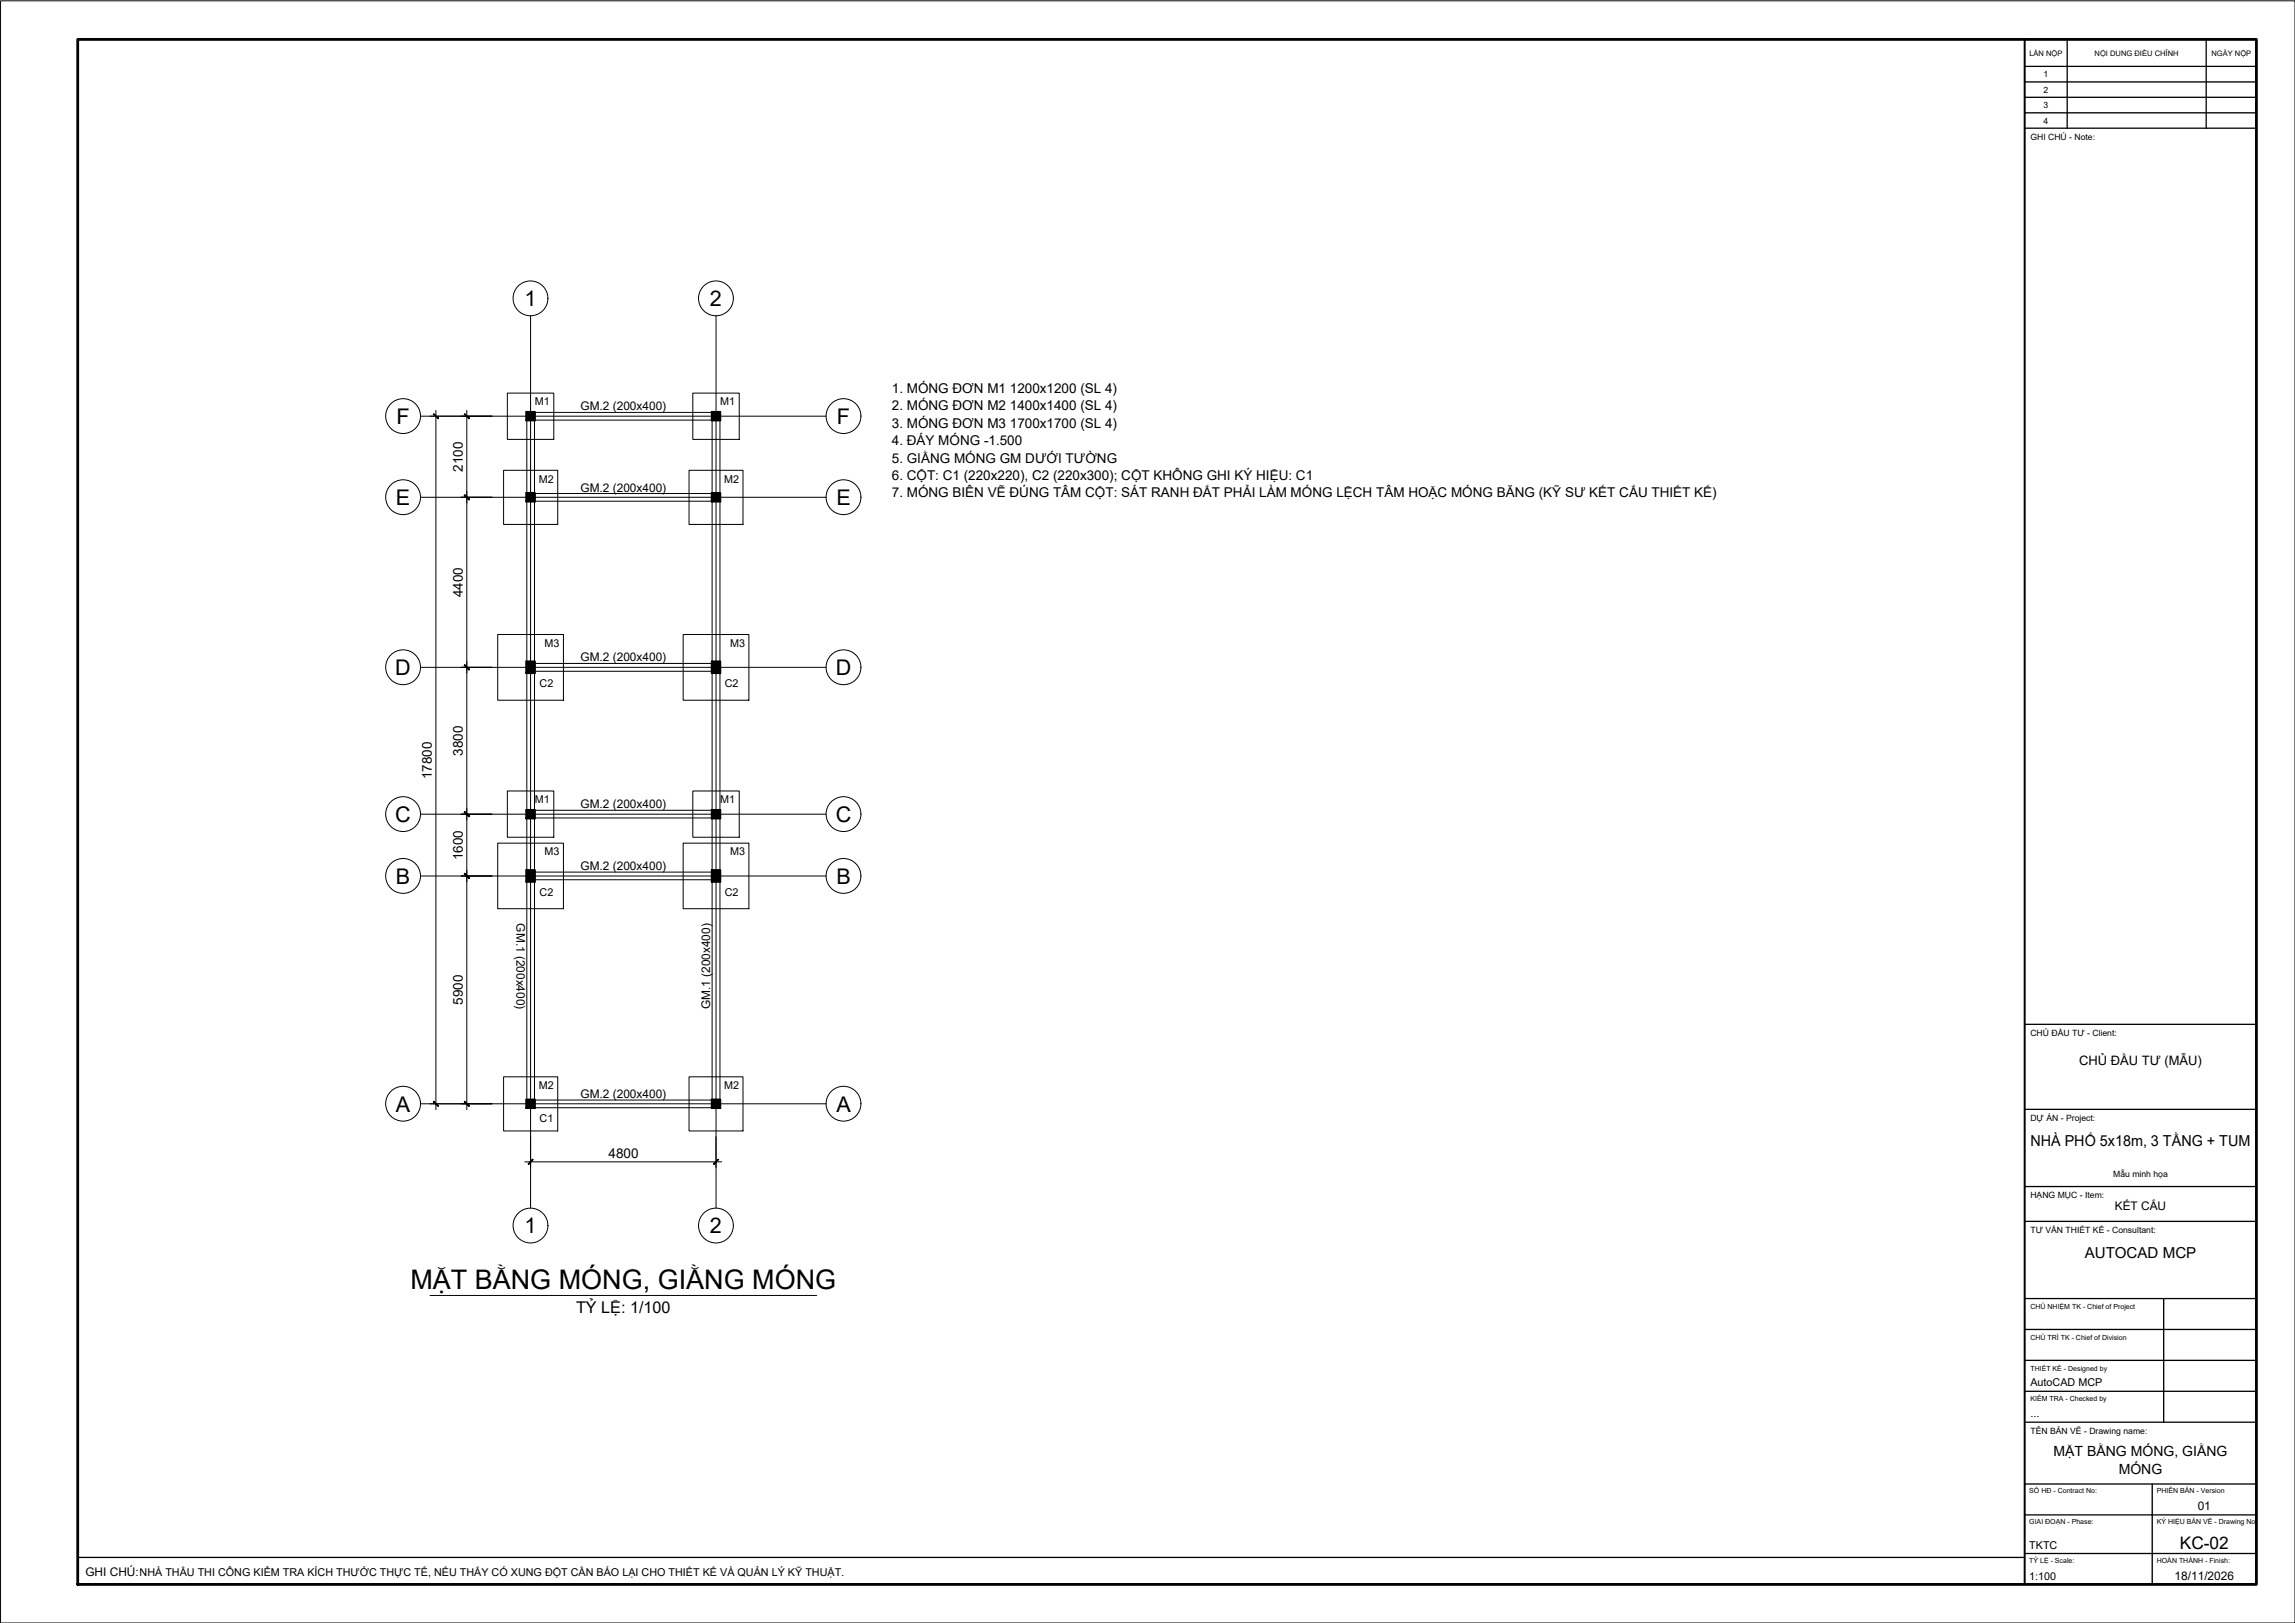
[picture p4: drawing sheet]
<svg xmlns="http://www.w3.org/2000/svg" width="594mm" height="420mm" viewBox="0 0 594 420" stroke-linecap="round" stroke-linejoin="round" font-family="sans-serif">
<defs><g id="words">
<text font-size="7" x="106.2" y="333.8">MẶT BẰNG MÓNG, GIẰNG MÓNG</text>
<g font-size="5.6">
<text x="135.8" y="79.2">1</text>
<text x="183.8" y="79.2">2</text>
<text x="102.6" y="109.8">F</text>
<text x="216.6" y="109.8">F</text>
<text x="102.5" y="130.8">E</text>
<text x="216.5" y="130.8">E</text>
<text x="102.3" y="174.8">D</text>
<text x="216.3" y="174.8">D</text>
<text x="102.3" y="212.8">C</text>
<text x="216.3" y="212.8">C</text>
<text x="102.5" y="228.8">B</text>
<text x="216.5" y="228.8">B</text>
<text x="102.5" y="287.8">A</text>
<text x="216.5" y="287.8">A</text>
<text x="135.8" y="319.3">1</text>
<text x="183.8" y="319.3">2</text>
</g>
<text font-size="4.5" x="564.3" y="401">KC-02</text>
<text font-size="4.2" x="149.1" y="340">TỶ LỆ: 1/100</text>
<g font-size="3.9">
<text x="525.6" y="296.7">NHÀ PHỐ 5x18m, 3 TẦNG + TUM</text>
<text x="539.6" y="325.7">AUTOCAD MCP</text>
</g>
<g font-size="3.6">
<text x="531.6" y="377">MẶT BẰNG MÓNG, GIẰNG</text>
<text x="548.4" y="381.6">MÓNG</text>
</g>
<g font-size="3.5">
<text x="230.9" y="101.8">1. MÓNG ĐƠN M1 1200x1200 (SL 4)</text>
<text x="230.9" y="106.3">2. MÓNG ĐƠN M2 1400x1400 (SL 4)</text>
<text x="230.9" y="110.7">3. MÓNG ĐƠN M3 1700x1700 (SL 4)</text>
<text x="230.9" y="115.2">4. ĐÁY MÓNG -1.500</text>
<text x="230.9" y="119.8">5. GIẰNG MÓNG GM DƯỚI TƯỜNG</text>
<text x="119.8" y="122.1" transform="rotate(-90 119.8 122.1)">2100</text>
<text x="230.9" y="124.2">6. CỘT: C1 (220x220), C2 (220x300); CỘT KHÔNG GHI KÝ HIỆU: C1</text>
<text x="230.9" y="128.7">7. MÓNG BIÊN VẼ ĐÚNG TÂM CỘT: SÁT RANH ĐẤT PHẢI LÀM MÓNG LỆCH TÂM HOẶC MÓNG BĂNG (KỸ SƯ KẾT CẤU THIẾT KẾ)</text>
<text x="119.8" y="154.6" transform="rotate(-90 119.8 154.6)">4400</text>
<text x="119.8" y="195.6" transform="rotate(-90 119.8 195.6)">3800</text>
<text x="111.8" y="201.7" transform="rotate(-90 111.8 201.7)">17800</text>
<text x="119.8" y="222.8" transform="rotate(-90 119.8 222.8)">1600</text>
<text x="119.8" y="260.1" transform="rotate(-90 119.8 260.1)">5900</text>
<text x="157.5" y="299.7">4800</text>
</g>
<text font-size="3.4" x="538.2" y="275.7">CHỦ ĐẦU TƯ (MẪU)</text>
<g font-size="3.1">
<text x="150.3" y="106.3">GM.2 (200x400)</text>
<text x="150.3" y="127.3">GM.2 (200x400)</text>
<text x="150.3" y="171.2">GM.2 (200x400)</text>
<text x="150.3" y="209.3">GM.2 (200x400)</text>
<text x="150.3" y="225.3">GM.2 (200x400)</text>
<text x="133.7" y="239.1" transform="rotate(90 133.7 239.1)">GM.1 (200x400)</text>
<text x="183.9" y="261.3" transform="rotate(-90 183.9 261.3)">GM.1 (200x400)</text>
<text x="150.3" y="284.3">GM.2 (200x400)</text>
<text x="547.4" y="313.2">KẾT CẤU</text>
<text x="568.9" y="391">01</text>
<text x="22.1" y="407.9">GHI CHÚ:NHÀ THẦU THI CÔNG KIỂM TRA KÍCH THƯỚC THỰC TẾ, NẾU THẤY CÓ XUNG ĐỘT CẦN BÁO LẠI CHO THIẾT KẾ VÀ QUẢN LÝ KỸ THUẬT.</text>
<text x="562.9" y="409">18/11/2026</text>
</g>
<g font-size="2.8">
<text x="138.5" y="104.9">M1</text>
<text x="186.5" y="104.9">M1</text>
<text x="139.5" y="125">M2</text>
<text x="187.5" y="125">M2</text>
<text x="141" y="167.5">M3</text>
<text x="189" y="167.5">M3</text>
<text x="139.7" y="177.8">C2</text>
<text x="187.6" y="177.8">C2</text>
<text x="138.5" y="207.9">M1</text>
<text x="186.5" y="207.9">M1</text>
<text x="141" y="221.4">M3</text>
<text x="189" y="221.4">M3</text>
<text x="139.7" y="231.9">C2</text>
<text x="187.6" y="231.9">C2</text>
<text x="139.5" y="282">M2</text>
<text x="187.5" y="282">M2</text>
<text x="139.7" y="290.4">C1</text>
<text x="525.6" y="358.8">AutoCAD MCP</text>
<text x="525.6" y="366.8">...</text>
<text x="525.3" y="401">TKTC</text>
<text x="525.3" y="409">1:100</text>
</g>
<g font-size="2.2">
<text x="529" y="20">1</text>
<text x="529" y="24">2</text>
<text x="529" y="28">3</text>
<text x="529" y="32">4</text>
<text x="525.6" y="36.2">GHI CHÚ - Note:</text>
<text x="525.6" y="268.2">CHỦ ĐẦU TƯ - Client:</text>
<text x="525.6" y="290.2">DỰ ÁN - Project:</text>
<text x="547" y="304.7">Mẫu minh họa</text>
<text x="525.6" y="310.2">HẠNG MỤC - Item:</text>
<text x="525.6" y="319.2">TƯ VẤN THIẾT KẾ - Consultant:</text>
<text x="525.6" y="371.2">TÊN BẢN VẼ - Drawing name:</text>
</g>
<g font-size="2">
<text x="525.3" y="14.4">LẦN NỘP</text>
<text x="542.2" y="14.4">NỘI DUNG ĐIỀU CHỈNH</text>
<text x="572.4" y="14.4">NGÀY NỘP</text>
</g>
<g font-size="1.8">
<text x="525.6" y="338.8">CHỦ NHIỆM TK - Chief of Project</text>
<text x="525.6" y="346.8">CHỦ TRÌ TK - Chief of Division</text>
<text x="525.6" y="354.8">THIẾT KẾ - Designed by</text>
<text x="525.6" y="362.8">KIỂM TRA - Checked by</text>
<text x="525.3" y="386.6">SỐ HĐ - Contract No:</text>
<text x="558.3" y="386.6">PHIÊN BẢN - Version</text>
<text x="525.3" y="394.6">GIAI ĐOẠN - Phase:</text>
<text x="558.3" y="394.6">KÝ HIỆU BẢN VẼ - Drawing No</text>
<text x="525.3" y="404.6">TỶ LỆ - Scale:</text>
<text x="558.3" y="404.6">HOÀN THÀNH - Finish:</text>
</g>
</g></defs>
<!-- layer: S-BEAM -->
<g fill="none" stroke="#000" stroke-width=".26">
<path d="M131.3 101.8h12.1v11.9h-12.1zM136.4 107.7v178.1M137.3 106.8h48M137.3 108.8h48M138.4 107.7v178.1M179.3 101.8h12.1v11.9h-12.1zM184.3 107.7v178.1M186.4 107.7v178.1M130.4 121.8h14v14h-14zM137.3 129.8h48M137.3 127.8h48M178.4 121.8h13.9v14h-13.9z"/>
<path d="M128.8 164.3h17.1v17h-17.1zM137.3 173.8h48M137.3 171.7h48M176.8 164.3h17.1v17h-17.1zM128.8 218.3h17.1v16.9h-17.1zM131.3 204.8h12.1v11.9h-12.1zM137.3 211.8h48M137.3 209.8h48M176.8 218.3h17.1v16.9h-17.1zM179.3 204.8h12.1v11.9h-12.1zM137.3 227.8h48M137.3 225.8h48"/>
<path d="M130.4 278.8h14v14h-14zM178.4 278.8h13.9v14h-13.9zM137.3 286.8h48M137.3 284.8h48"/>
</g>
<!-- layer: S-COLS -->
<path d="M136.2 106.6h2.2v2.2h-2.2zM184.2 106.6h2.3v2.2h-2.3zM136.2 127.6h2.2v2.2h-2.2zM184.2 127.6h2.3v2.2h-2.3zM136.2 171.2h2.2v3h-2.2zM184.2 171.2h2.3v3h-2.3zM136.2 209.7h2.2v2.2h-2.2zM184.2 209.7h2.3v2.2h-2.3zM136.2 225.3h2.2v3h-2.2zM184.2 225.3h2.3v3h-2.3zM136.2 284.6h2.2v2.3h-2.2zM184.2 284.6h2.3v2.3h-2.3z" fill="none" stroke="#000" stroke-width=".51"/>
<!-- layer: S-COLS-PATT -->
<g fill="#000" stroke="#000" stroke-width=".26">
<path d="M136.2 106.6l2.2 2.2v-2.2zM136.2 106.6l2.2 2.2h-2.2z"/>
<path d="M184.2 106.6l2.3 2.2v-2.2zM184.2 106.6l2.3 2.2h-2.3z"/>
<path d="M136.2 127.6l2.2 2.2v-2.2zM136.2 127.6l2.2 2.2h-2.2z"/>
<path d="M184.2 127.6l2.3 2.2v-2.2zM184.2 127.6l2.3 2.2h-2.3z"/>
<path d="M136.2 171.2l2.2 3v-3zM136.2 171.2l2.2 3h-2.2z"/>
<path d="M184.2 171.2l2.3 3v-3zM184.2 171.2l2.3 3h-2.3z"/>
<path d="M136.2 209.7l2.2 2.2v-2.2zM136.2 209.7l2.2 2.2h-2.2z"/>
<path d="M184.2 209.7l2.3 2.2v-2.2zM184.2 209.7l2.3 2.2h-2.3z"/>
<path d="M136.2 225.3l2.2 3v-3zM136.2 225.3l2.2 3h-2.2z"/>
<path d="M184.2 225.3l2.3 3v-3zM184.2 225.3l2.3 3h-2.3z"/>
<path d="M136.2 284.6l2.2 2.3v-2.3zM136.2 284.6l2.2 2.3h-2.2z"/>
<path d="M184.2 284.6l2.3 2.3v-2.3zM184.2 284.6l2.3 2.3h-2.3z"/>
</g>
<!-- layer: S-GRID -->
<path d="M137.3 81.7v231.1M185.3 81.7v231.1M108.9 107.7h104.9M108.9 128.7h104.9M108.9 172.8h104.9M108.9 210.8h104.9M108.9 226.8h104.9M108.9 285.8h104.9" fill="none" stroke="#000" stroke-width=".26"/>
<!-- layer: S-GRID-IDEN -->
<g fill="none" stroke="#000" stroke-width=".26">
<circle cx="137.3" cy="77.2" r="4.5"/>
<circle cx="185.3" cy="77.2" r="4.5"/>
<circle cx="104.3" cy="107.7" r="4.5"/>
<circle cx="218.3" cy="107.7" r="4.5"/>
<circle cx="104.3" cy="128.7" r="4.5"/>
<circle cx="218.3" cy="128.7" r="4.5"/>
<circle cx="104.3" cy="172.7" r="4.5"/>
<circle cx="218.3" cy="172.7" r="4.5"/>
<circle cx="104.3" cy="210.8" r="4.5"/>
<circle cx="218.3" cy="210.8" r="4.5"/>
<circle cx="104.3" cy="226.8" r="4.5"/>
<circle cx="218.3" cy="226.8" r="4.5"/>
<circle cx="104.3" cy="285.7" r="4.5"/>
<circle cx="218.3" cy="285.7" r="4.5"/>
<circle cx="137.3" cy="317.3" r="4.5"/>
<circle cx="185.3" cy="317.3" r="4.5"/>
</g>
<!-- layer: S-ANNO-DIMS -->
<path d="M111.4 107.7h16M112.8 106.3v181M120.8 106.3v181M119.4 128.7h8M119.4 172.8h8M119.4 210.8h8M119.4 226.8h8M111.4 285.8h16M137.3 294.3v8M185.3 294.3v8M135.9 300.8h50.9" fill="none" stroke="#000" stroke-width=".26"/>
<!-- layer: 0 -->
<g fill="#000" stroke="#000" stroke-width=".26">
<path d="M112.2 107.2l1.2 1.2 .1-.1zM112.3 107.1l1.2 1.2-1.3-1.1z"/>
<path d="M120.2 107.2l1.2 1.2 .1-.1zM120.3 107.1l1.2 1.2-1.3-1.1z"/>
<path d="M120.3 128.1l-.1 .1 1.3 1.1zM120.2 128.2l1.3 1.1-.1 .1z"/>
<path d="M120.2 128.2l1.2 1.2 .1-.1zM120.3 128.1l1.2 1.2-1.3-1.1z"/>
<path d="M120.3 172.1l-.1 .1 1.3 1.1zM120.2 172.2l1.3 1.1-.1 .1z"/>
<path d="M120.2 172.2l1.2 1.2 .1-.1zM120.3 172.1l1.2 1.2-1.3-1.1z"/>
<path d="M120.3 210.1l-.1 .1 1.3 1.1zM120.2 210.2l1.3 1.1-.1 .1z"/>
<path d="M120.2 210.2l1.2 1.2 .1-.1zM120.3 210.1l1.2 1.2-1.3-1.1z"/>
<path d="M120.3 226.1l-.1 .1 1.3 1.1zM120.2 226.2l1.3 1.1-.1 .1z"/>
<path d="M120.2 226.2l1.2 1.2 .1-.1zM120.3 226.1l1.2 1.2-1.3-1.1z"/>
<path d="M112.3 285.1l-.1 .1 1.3 1.1zM112.2 285.2l1.3 1.1-.1 .1z"/>
<path d="M120.3 285.1l-.1 .1 1.3 1.1zM120.2 285.2l1.3 1.1-.1 .1z"/>
<path d="M137.9 300.1l-1.1 1.3 1.2-1.2zM137.9 300.1l-1.1 1.3-.1-.1z"/>
<path d="M184.7 301.3l.1 .1 1.1-1.3zM185.9 300.1l.1 .1-1.2 1.2z"/>
</g>
<!-- layer: S-ANNO-TEXT -->
<path d="M111.3 335.4h100.1" fill="none" stroke="#000" stroke-width=".26"/>
<!-- layer: A-ANNO-TTLB -->
<path d="M.1 .2h594v420h-594z" fill="none" stroke="#000" stroke-width=".26"/>
<path d="M20.1 10.2h564v400h-564z" fill="none" stroke="#000" stroke-width=".72"/>
<path d="M524.1 10.2v400" fill="none" stroke="#000" stroke-width=".51"/>
<g fill="none" stroke="#000" stroke-width=".34">
<path d="M524.1 17.2h60M535.1 10.2v23M571.1 10.2v23M524.1 33.2h60M524.1 21.2h60M524.1 25.2h60M524.1 29.2h60M524.1 265.2h60M524.1 287.2h60M524.1 307.2h60M524.1 316.2h60M524.1 336.2h60"/>
<path d="M560.1 336.2v32M524.1 344.2h60M524.1 352.2h60M524.1 368.2h60M524.1 360.2h60M524.1 384.2h60M524.1 392.2h60M557.1 384.2v26M20.1 403.2h504M524.1 402.2h60"/>
</g>
<use href="#words"/>
</svg>
